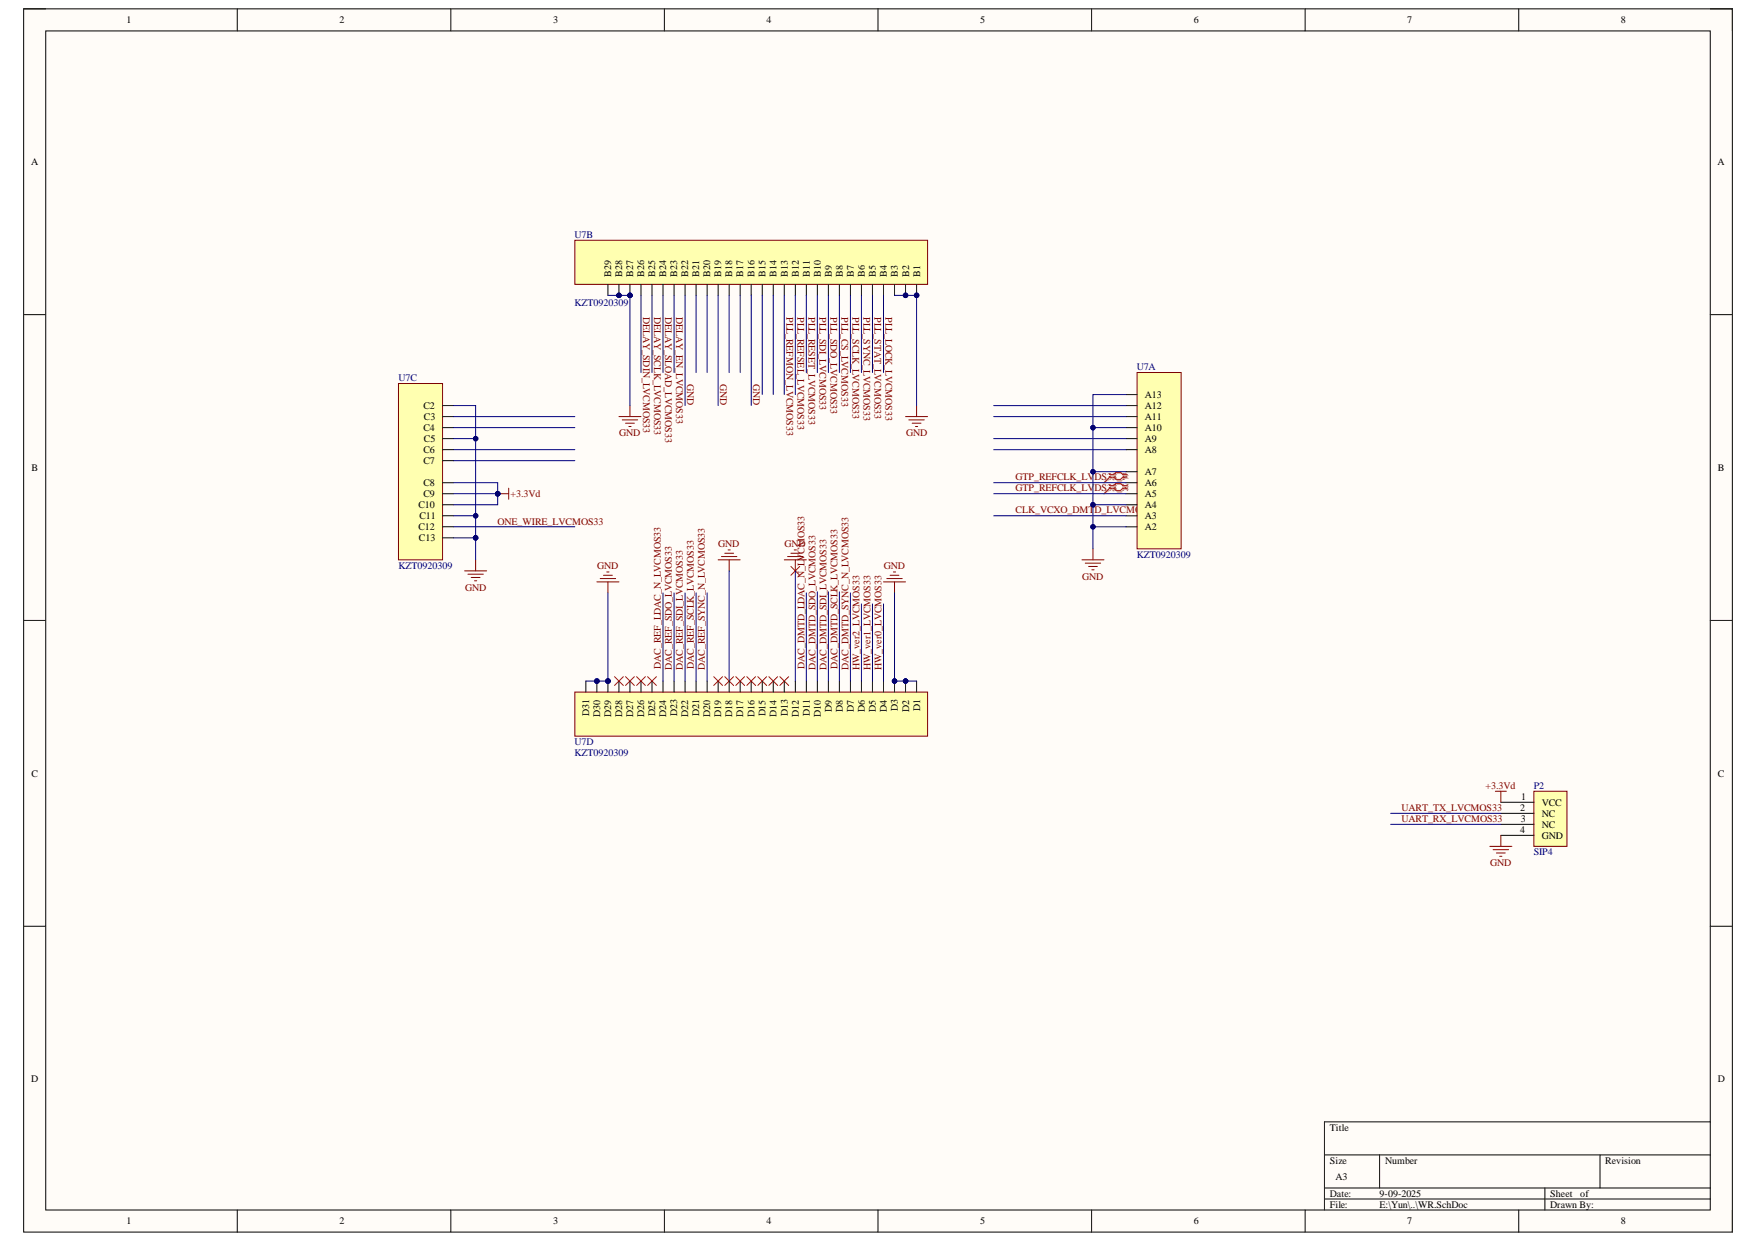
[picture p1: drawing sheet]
<svg xmlns="http://www.w3.org/2000/svg" width="297mm" height="210mm" viewBox="0 0 297 210" stroke-linecap="round" stroke-linejoin="round" font-family="sans-serif">
<defs><g id="words">
<g font-size="1.7">
<text x="21.4" y="3.9">1</text>
<text x="57.3" y="3.9">2</text>
<text x="93.5" y="3.9">3</text>
<text x="129.5" y="3.9">4</text>
<text x="165.6" y="3.9">5</text>
<text x="201.7" y="3.9">6</text>
<text x="237.7" y="3.9">7</text>
<text x="273.9" y="3.9">8</text>
<text x="5.2" y="27.9">A</text>
<text x="290.2" y="27.9">A</text>
<text x="103.3" y="46.7" transform="rotate(-90 103.3 46.7)">B29</text>
<text x="105.1" y="46.7" transform="rotate(-90 105.1 46.7)">B28</text>
<text x="107" y="46.7" transform="rotate(-90 107 46.7)">B27</text>
<text x="108.8" y="46.7" transform="rotate(-90 108.8 46.7)">B26</text>
<text x="110.7" y="46.7" transform="rotate(-90 110.7 46.7)">B25</text>
<text x="112.6" y="46.7" transform="rotate(-90 112.6 46.7)">B24</text>
<text x="114.4" y="46.7" transform="rotate(-90 114.4 46.7)">B23</text>
<text x="116.3" y="46.7" transform="rotate(-90 116.3 46.7)">B22</text>
<text x="118.2" y="46.7" transform="rotate(-90 118.2 46.7)">B21</text>
<text x="120" y="46.7" transform="rotate(-90 120 46.7)">B20</text>
<text x="121.9" y="46.7" transform="rotate(-90 121.9 46.7)">B19</text>
<text x="123.7" y="46.7" transform="rotate(-90 123.7 46.7)">B18</text>
<text x="125.6" y="46.7" transform="rotate(-90 125.6 46.7)">B17</text>
<text x="127.5" y="46.7" transform="rotate(-90 127.5 46.7)">B16</text>
<text x="129.3" y="46.7" transform="rotate(-90 129.3 46.7)">B15</text>
<text x="131.2" y="46.7" transform="rotate(-90 131.2 46.7)">B14</text>
<text x="133.1" y="46.7" transform="rotate(-90 133.1 46.7)">B13</text>
<text x="135" y="46.7" transform="rotate(-90 135 46.7)">B12</text>
<text x="136.8" y="46.7" transform="rotate(-90 136.8 46.7)">B11</text>
<text x="138.7" y="46.7" transform="rotate(-90 138.7 46.7)">B10</text>
<text x="140.6" y="46.7" transform="rotate(-90 140.6 46.7)">B9</text>
<text x="142.4" y="46.7" transform="rotate(-90 142.4 46.7)">B8</text>
<text x="144.3" y="46.7" transform="rotate(-90 144.3 46.7)">B7</text>
<text x="146.1" y="46.7" transform="rotate(-90 146.1 46.7)">B6</text>
<text x="148" y="46.7" transform="rotate(-90 148 46.7)">B5</text>
<text x="149.9" y="46.7" transform="rotate(-90 149.9 46.7)">B4</text>
<text x="151.7" y="46.7" transform="rotate(-90 151.7 46.7)">B3</text>
<text x="153.6" y="46.7" transform="rotate(-90 153.6 46.7)">B2</text>
<text x="155.4" y="46.7" transform="rotate(-90 155.4 46.7)">B1</text>
<text x="71.6" y="69">C2</text>
<text x="71.6" y="70.9">C3</text>
<text x="193.4" y="70.9">A11</text>
<text x="193.4" y="69">A12</text>
<text x="193.4" y="67.2">A13</text>
<text x="71.6" y="72.7">C4</text>
<text x="71.6" y="76.5">C6</text>
<text x="71.6" y="74.6">C5</text>
<text x="193.4" y="76.5">A8</text>
<text x="193.4" y="74.6">A9</text>
<text x="193.4" y="72.7">A10</text>
<text x="5.3" y="79.5">B</text>
<text x="71.6" y="78.3">C7</text>
<text x="71.6" y="82">C8</text>
<text x="71.6" y="83.9">C9</text>
<text x="193.4" y="83.9">A5</text>
<text x="193.4" y="82">A6</text>
<text x="193.4" y="80.2">A7</text>
<text x="290.3" y="79.5">B</text>
<text x="70.7" y="85.8">C10</text>
<text x="70.7" y="89.6">C12</text>
<text x="70.9" y="87.7">C11</text>
<text x="193.4" y="89.6">A2</text>
<text x="193.4" y="87.7">A3</text>
<text x="193.4" y="85.8">A4</text>
<text x="70.8" y="91.4">C13</text>
<text x="155.4" y="120" transform="rotate(-90 155.4 120)">D1</text>
<text x="99.5" y="120.8" transform="rotate(-90 99.5 120.8)">D31</text>
<text x="101.4" y="121" transform="rotate(-90 101.4 121)">D30</text>
<text x="103.3" y="121" transform="rotate(-90 103.3 121)">D29</text>
<text x="105.1" y="121" transform="rotate(-90 105.1 121)">D28</text>
<text x="107" y="121" transform="rotate(-90 107 121)">D27</text>
<text x="108.8" y="121" transform="rotate(-90 108.8 121)">D26</text>
<text x="110.7" y="120.9" transform="rotate(-90 110.7 120.9)">D25</text>
<text x="112.6" y="121" transform="rotate(-90 112.6 121)">D24</text>
<text x="114.4" y="120.9" transform="rotate(-90 114.4 120.9)">D23</text>
<text x="116.3" y="121" transform="rotate(-90 116.3 121)">D22</text>
<text x="118.2" y="120.8" transform="rotate(-90 118.2 120.8)">D21</text>
<text x="120" y="121" transform="rotate(-90 120 121)">D20</text>
<text x="121.9" y="121" transform="rotate(-90 121.9 121)">D19</text>
<text x="123.7" y="121" transform="rotate(-90 123.7 121)">D18</text>
<text x="125.6" y="121" transform="rotate(-90 125.6 121)">D17</text>
<text x="127.5" y="121" transform="rotate(-90 127.5 121)">D16</text>
<text x="129.3" y="120.9" transform="rotate(-90 129.3 120.9)">D15</text>
<text x="131.2" y="121" transform="rotate(-90 131.2 121)">D14</text>
<text x="133.1" y="120.9" transform="rotate(-90 133.1 120.9)">D13</text>
<text x="135" y="121" transform="rotate(-90 135 121)">D12</text>
<text x="136.8" y="120.8" transform="rotate(-90 136.8 120.8)">D11</text>
<text x="138.7" y="121" transform="rotate(-90 138.7 121)">D10</text>
<text x="140.6" y="120.2" transform="rotate(-90 140.6 120.2)">D9</text>
<text x="142.4" y="120.2" transform="rotate(-90 142.4 120.2)">D8</text>
<text x="144.3" y="120.2" transform="rotate(-90 144.3 120.2)">D7</text>
<text x="146.1" y="120.2" transform="rotate(-90 146.1 120.2)">D6</text>
<text x="148" y="120.2" transform="rotate(-90 148 120.2)">D5</text>
<text x="149.9" y="120.2" transform="rotate(-90 149.9 120.2)">D4</text>
<text x="151.7" y="120.1" transform="rotate(-90 151.7 120.1)">D3</text>
<text x="153.6" y="120.2" transform="rotate(-90 153.6 120.2)">D2</text>
<text x="5.3" y="131.1">C</text>
<text x="290.3" y="131.1">C</text>
<text x="256.9" y="137">2</text>
<text x="257" y="135.1">1</text>
<text x="260.5" y="136">VCC</text>
<text x="260.5" y="137.9">NC</text>
<text x="256.9" y="140.7">4</text>
<text x="256.9" y="138.8">3</text>
<text x="260.5" y="139.8">NC</text>
<text x="260.5" y="141.6">GND</text>
<text x="5.2" y="182.8">D</text>
<text x="290.3" y="182.8">D</text>
<text x="224.7" y="191">Title</text>
<text x="224.7" y="196.5">Size</text>
<text x="234" y="196.5">Number</text>
<text x="271.2" y="196.5">Revision</text>
<text x="224.7" y="202.1">Date:</text>
<text x="224.7" y="204">File:</text>
<text x="225.6" y="199.3">A3</text>
<text x="233.1" y="202.1">9-09-2025</text>
<text x="233.1" y="204">E:\Yun\..\WR.SchDoc</text>
<text x="261.9" y="202.1">Sheet</text>
<text x="261.9" y="204">Drawn By:</text>
<text x="267" y="202.1">of</text>
<text x="21.4" y="206.8">1</text>
<text x="57.3" y="206.8">2</text>
<text x="93.5" y="206.8">3</text>
<text x="129.5" y="206.8">4</text>
<text x="165.6" y="206.8">5</text>
<text x="201.7" y="206.8">6</text>
<text x="237.7" y="206.8">7</text>
<text x="273.9" y="206.8">8</text>
</g>
<g font-size="1.7" fill="#000080">
<text x="97.1" y="40.2">U7B</text>
<text x="97.1" y="51.7">KZT0920309</text>
<text x="67.3" y="64.4">U7C</text>
<text x="192.1" y="62.5">U7A</text>
<text x="192.1" y="94.2">KZT0920309</text>
<text x="67.3" y="96.1">KZT0920309</text>
<text x="97.1" y="125.8">U7D</text>
<text x="97.1" y="127.7">KZT0920309</text>
<text x="259.1" y="133.2">P2</text>
<text x="259.1" y="144.4">SIP4</text>
</g>
<g font-size="1.7" fill="#800000">
<text x="108.7" y="53.6" transform="rotate(90 108.7 53.6)">DELAY_SDIN_LVCMOS33</text>
<text x="110.5" y="53.6" transform="rotate(90 110.5 53.6)">DELAY_SCLK_LVCMOS33</text>
<text x="112.4" y="53.6" transform="rotate(90 112.4 53.6)">DELAY_SLOAD_LVCMOS33</text>
<text x="114.3" y="53.6" transform="rotate(90 114.3 53.6)">DELAY_EN_LVCMOS33</text>
<text x="132.9" y="53.6" transform="rotate(90 132.9 53.6)">PLL_REFMON_LVCMOS33</text>
<text x="134.7" y="53.6" transform="rotate(90 134.7 53.6)">PLL_REFSEL_LVCMOS33</text>
<text x="136.6" y="53.6" transform="rotate(90 136.6 53.6)">PLL_RESET_LVCMOS33</text>
<text x="138.5" y="53.6" transform="rotate(90 138.5 53.6)">PLL_SDI_LVCMOS33</text>
<text x="140.3" y="53.6" transform="rotate(90 140.3 53.6)">PLL_SDO_LVCMOS33</text>
<text x="142.2" y="53.6" transform="rotate(90 142.2 53.6)">PLL_CS_LVCMOS33</text>
<text x="144" y="53.6" transform="rotate(90 144 53.6)">PLL_SCLK_LVCMOS33</text>
<text x="145.9" y="53.6" transform="rotate(90 145.9 53.6)">PLL_SYNC_LVCMOS33</text>
<text x="147.8" y="53.6" transform="rotate(90 147.8 53.6)">PLL_STAT_LVCMOS33</text>
<text x="149.6" y="53.6" transform="rotate(90 149.6 53.6)">PLL_LOCK_LVCMOS33</text>
<text x="116.1" y="64.8" transform="rotate(90 116.1 64.8)">GND</text>
<text x="121.7" y="64.8" transform="rotate(90 121.7 64.8)">GND</text>
<text x="127.3" y="64.8" transform="rotate(90 127.3 64.8)">GND</text>
<text x="104.6" y="73.7">GND</text>
<text x="153.1" y="73.7">GND</text>
<text x="86.3" y="83.9">+3.3Vd</text>
<text x="171.6" y="81.1">GTP_REFCLK_LV</text>
<text x="171.6" y="83">GTP_REFCLK_LV</text>
<text x="185" y="81.1">DS33_P</text>
<text x="185" y="83">DS33_N</text>
<text x="84.1" y="88.6">ONE_WIRE_LVCMOS33</text>
<text x="171.6" y="86.7">CLK_VCXO_DMT</text>
<text x="185" y="86.7">D_LVCMOS33</text>
<text x="121.4" y="92.4">GND</text>
<text x="132.5" y="92.4">GND</text>
<text x="78.6" y="99.8">GND</text>
<text x="100.9" y="96.1">GND</text>
<text x="149.4" y="96.1">GND</text>
<text x="182.9" y="97.9">GND</text>
<text x="111.6" y="113" transform="rotate(-90 111.6 113)">DAC_REF_LDAC_N_LVCMOS33</text>
<text x="113.5" y="113.1" transform="rotate(-90 113.5 113.1)">DAC_REF_SDO_LVCMOS33</text>
<text x="115.4" y="113.1" transform="rotate(-90 115.4 113.1)">DAC_REF_SDI_LVCMOS33</text>
<text x="117.2" y="113" transform="rotate(-90 117.2 113)">DAC_REF_SCLK_LVCMOS33</text>
<text x="119.1" y="113.1" transform="rotate(-90 119.1 113.1)">DAC_REF_SYNC_N_LVCMOS33</text>
<text x="135.9" y="113" transform="rotate(-90 135.9 113)">DAC_DMTD_LDAC_N_LVCMOS33</text>
<text x="137.8" y="113.1" transform="rotate(-90 137.8 113.1)">DAC_DMTD_SDO_LVCMOS33</text>
<text x="139.6" y="113.1" transform="rotate(-90 139.6 113.1)">DAC_DMTD_SDI_LVCMOS33</text>
<text x="141.5" y="113" transform="rotate(-90 141.5 113)">DAC_DMTD_SCLK_LVCMOS33</text>
<text x="143.4" y="113.1" transform="rotate(-90 143.4 113.1)">DAC_DMTD_SYNC_N_LVCMOS33</text>
<text x="145.2" y="113.1" transform="rotate(-90 145.2 113.1)">HW_ver2_LVCMOS33</text>
<text x="147.1" y="113.1" transform="rotate(-90 147.1 113.1)">HW_ver1_LVCMOS33</text>
<text x="148.9" y="113.1" transform="rotate(-90 148.9 113.1)">HW_ver0_LVCMOS33</text>
<text x="236.8" y="137">UART_TX_LVCMOS33</text>
<text x="251" y="133.2">+3.3Vd</text>
<text x="236.8" y="138.8">UART_RX_LVCMOS33</text>
<text x="251.8" y="146.3">GND</text>
</g>
</g></defs>
<path d="M4 1.5h288.7v206.6h-288.7z" fill-rule="evenodd" fill="#fffcf8"/>
<path d="M4 1.5h288.7v206.6h-288.7z" fill="none" stroke="#000" stroke-width=".17"/>
<path d="M7.7 5.2h281.3v199.1h-281.3z" fill-rule="evenodd" fill="#fffcf8"/>
<g fill="none" stroke="#000" stroke-width=".17">
<path d="M4 1.5h3.7M7.7 5.2h281.3v199.1h-281.3zM40.1 1.5v3.7M76.2 1.5v3.7M112.3 1.5v3.7M148.3 1.5v3.7M184.4 1.5v3.7M220.5 1.5v3.7M256.6 1.5v3.7M289 1.5h3.7v3.7M4 53.1h3.7M289 53.1h3.7"/>
<path d="M4 104.8h3.7M289 104.8h3.7M4 156.4h3.7M289 156.4h3.7M223.8 195h65.2M233.1 195v5.6M270.3 195v5.6M289 189.4h-65.2v14.9M40.1 204.3v3.8M76.2 204.3v3.8M112.3 204.3v3.8M148.3 204.3v3.8"/>
<path d="M184.4 204.3v3.8M220.5 204.3v3.8M223.8 200.6h65.2M223.8 202.5h65.2M256.6 204.3v3.8M261 200.6v3.7M292.7 204.3v3.8"/>
</g>
<g fill="none" stroke="#800000" stroke-width=".17">
<path d="M104.6 70.4h3.7M105.1 70.9h2.6M105.7 71.5h1.5M106.3 72h.3M106.4 68.5v1.9M153 70.4h3.7M153.6 70.9h2.6M154.1 71.5h1.5M154.7 72h.4M154.9 68.5v1.9M78.5 96.4h3.7M79.1 97h2.6"/>
<path d="M79.6 97.5h1.5M80.2 98.1h.3M80.4 94.5v1.9M84.1 83.4h1.8M85.9 82.4v1.9M100.9 98.3h3.7M101.4 97.7h2.6M102 97.1h1.5M102.5 96.6h.4M102.7 98.3v1.8M149.3 98.3h3.7M149.8 97.7h2.6"/>
<path d="M150.4 97.1h1.5M151 96.6h.3M151.1 98.3v1.8M182.8 94.5h3.7M183.4 95.1h2.6M183.9 95.7h1.5M184.5 96.2h.4M184.7 92.7v1.8"/>
</g>
<g fill="none" stroke="#f00" stroke-width=".17">
<path d="M133.6 95.7l1.5 1.4M135.1 95.7l-1.5 1.4M187.5 80.1h.7l.4-.3h.7l.4 .3h.7M187.5 82h.7l.4-.4h.7l.4 .4h.7M190.4 80.6h-.7l-.4 .4h-.7l-.4-.4h-.7l-1 .9M190.4 82.4h-.7l-.4 .4h-.7l-.4-.4h-.7l-1 1M103.8 114.3l1.5 1.5M105.3 114.3l-1.5 1.5M105.7 114.3l1.5 1.5M107.2 114.3l-1.5 1.5M107.6 114.3l1.4 1.5M109 114.3l-1.4 1.5"/>
<path d="M109.4 114.3l1.5 1.5M110.9 114.3l-1.5 1.5M120.6 114.3l1.5 1.5M122.1 114.3l-1.5 1.5M122.5 114.3l1.5 1.5M124 114.3l-1.5 1.5M124.3 114.3l1.5 1.5M125.8 114.3l-1.5 1.5M126.2 114.3l1.5 1.5M127.7 114.3l-1.5 1.5M128 114.3l1.5 1.5M129.5 114.3l-1.5 1.5"/>
<path d="M129.9 114.3l1.5 1.5M131.4 114.3l-1.5 1.5M131.8 114.3l1.5 1.5M133.3 114.3l-1.5 1.5"/>
</g>
<path d="M187.7 80.3h.7l.4-.4h.7l.4 .4h.7M187.7 82.2h.7l.4-.4h.7l.4 .4h.7M190.6 80.8h-.7l-.4 .3h-.7l-.4-.3h-.7l-1.2 .7M190.6 82.6h-.7l-.4 .4h-.7l-.4-.4h-.7l-1.2 .8" fill="none" stroke="#d0a19e" stroke-width=".17"/>
<circle cx="84.1" cy="83.4" r=".37" fill="#000080"/>
<circle cx="84.1" cy="83.4" r=".37" fill="none" stroke="#000080" stroke-width=".17"/>
<path d="M121.3 94.5h3.8M121.9 94h2.6M122.5 93.4h1.5M123 92.9h.4M123.2 94.5v1.9M132.5 94.5h3.7M133.1 94h2.6M133.6 93.4h1.5M134.2 92.9h.4M134.4 94.5v1.9" fill="none" stroke="#800000" stroke-width=".17"/>
<path d="M259.2 133.6h5.6v9.3h-5.6z" fill-rule="evenodd" fill="#ffffb0"/>
<path d="M252.7 133.6h1.8M253.6 133.6v1.9M259.2 133.6h5.6v9.3h-5.6zM251.7 142.9h3.7M252.3 143.5h2.6M252.8 144h1.5M253.4 144.6h.4M253.6 141.1v1.8" fill="none" stroke="#800000" stroke-width=".17"/>
<path d="M253.6 135.5h5.6M253.6 137.3h5.6M253.6 139.2h5.6M253.6 141.1h5.6" fill="none" stroke="#000" stroke-width=".17"/>
<path d="M192.1 62.9h7.5v29.8h-7.5z" fill-rule="evenodd" fill="#ffffb0"/>
<path d="M192.1 62.9h7.5v29.8h-7.5z" fill="none" stroke="#800000" stroke-width=".17"/>
<path d="M190.3 79.7h1.8M190.3 75.9h1.8M190.3 74.1h1.8M190.3 72.2h1.8M190.3 70.4h1.8M190.3 68.5h1.8M190.3 66.6h1.8M190.3 89h1.8M190.3 87.1h1.8M190.3 85.2h1.8M190.3 83.4h1.8M190.3 81.5h1.8" fill="none" stroke="#000" stroke-width=".17"/>
<circle cx="154.9" cy="49.9" r=".37" fill="#000080"/>
<circle cx="154.9" cy="49.9" r=".37" fill="none" stroke="#000080" stroke-width=".17"/>
<circle cx="153" cy="49.9" r=".37" fill="#000080"/>
<circle cx="153" cy="49.9" r=".37" fill="none" stroke="#000080" stroke-width=".17"/>
<circle cx="106.4" cy="49.9" r=".37" fill="#000080"/>
<circle cx="106.4" cy="49.9" r=".37" fill="none" stroke="#000080" stroke-width=".17"/>
<circle cx="104.6" cy="49.9" r=".37" fill="#000080"/>
<circle cx="104.6" cy="49.9" r=".37" fill="none" stroke="#000080" stroke-width=".17"/>
<path d="M97.1 40.6h59.6v7.4h-59.6z" fill-rule="evenodd" fill="#ffffb0"/>
<path d="M97.1 40.6h59.6v7.4h-59.6z" fill="none" stroke="#800000" stroke-width=".17"/>
<path d="M154.9 48v1.9" fill="none" stroke="#000" stroke-width=".17"/>
<circle cx="154.9" cy="49.9" r=".37" fill="#000080"/>
<circle cx="154.9" cy="49.9" r=".37" fill="none" stroke="#000080" stroke-width=".17"/>
<path d="M153 48v1.9" fill="none" stroke="#000" stroke-width=".17"/>
<circle cx="153" cy="49.9" r=".37" fill="#000080"/>
<circle cx="153" cy="49.9" r=".37" fill="none" stroke="#000080" stroke-width=".17"/>
<g fill="none" stroke="#000" stroke-width=".17">
<path d="M106.4 48v1.9M108.3 48v1.9M110.2 48v1.9M112 48v1.9M113.9 48v1.9M115.8 48v1.9M117.6 48v1.9M119.5 48v1.9M121.3 48v1.9M123.2 48v1.9M125.1 48v1.9M126.9 48v1.9"/>
<path d="M128.8 48v1.9M130.7 48v1.9M132.5 48v1.9M134.4 48v1.9M136.2 48v1.9M138.1 48v1.9M140 48v1.9M141.8 48v1.9M143.7 48v1.9M145.6 48v1.9M147.4 48v1.9M149.3 48v1.9"/>
<path d="M151.1 48v1.9"/>
</g>
<circle cx="106.4" cy="49.9" r=".37" fill="#000080"/>
<circle cx="106.4" cy="49.9" r=".37" fill="none" stroke="#000080" stroke-width=".17"/>
<path d="M104.6 48v1.9" fill="none" stroke="#000" stroke-width=".17"/>
<circle cx="104.6" cy="49.9" r=".37" fill="#000080"/>
<circle cx="104.6" cy="49.9" r=".37" fill="none" stroke="#000080" stroke-width=".17"/>
<path d="M102.7 48v1.9" fill="none" stroke="#000" stroke-width=".17"/>
<path d="M67.3 64.8h7.5v29.7h-7.5z" fill-rule="evenodd" fill="#ffffb0"/>
<path d="M67.3 64.8h7.5v29.7h-7.5z" fill="none" stroke="#800000" stroke-width=".17"/>
<path d="M74.8 68.5h1.8M74.8 70.4h1.8M74.8 72.2h1.8M74.8 74.1h1.8M74.8 75.9h1.8M74.8 77.8h1.8M74.8 81.5h1.8M74.8 83.4h1.8M74.8 85.2h1.8M74.8 87.1h1.8M74.8 89h1.8M74.8 90.8h1.8" fill="none" stroke="#000" stroke-width=".17"/>
<circle cx="153" cy="115" r=".37" fill="#000080"/>
<circle cx="153" cy="115" r=".37" fill="none" stroke="#000080" stroke-width=".17"/>
<circle cx="151.1" cy="115" r=".37" fill="#000080"/>
<circle cx="151.1" cy="115" r=".37" fill="none" stroke="#000080" stroke-width=".17"/>
<circle cx="102.7" cy="115" r=".37" fill="#000080"/>
<circle cx="102.7" cy="115" r=".37" fill="none" stroke="#000080" stroke-width=".17"/>
<circle cx="100.9" cy="115" r=".37" fill="#000080"/>
<circle cx="100.9" cy="115" r=".37" fill="none" stroke="#000080" stroke-width=".17"/>
<path d="M97.1 116.9h59.6v7.4h-59.6z" fill-rule="evenodd" fill="#ffffb0"/>
<path d="M97.1 116.9h59.6v7.4h-59.6z" fill="none" stroke="#800000" stroke-width=".17"/>
<path d="M153 115v1.9M154.9 115v1.9" fill="none" stroke="#000" stroke-width=".17"/>
<circle cx="153" cy="115" r=".37" fill="#000080"/>
<circle cx="153" cy="115" r=".37" fill="none" stroke="#000080" stroke-width=".17"/>
<path d="M151.1 115v1.9" fill="none" stroke="#000" stroke-width=".17"/>
<circle cx="151.1" cy="115" r=".37" fill="#000080"/>
<circle cx="151.1" cy="115" r=".37" fill="none" stroke="#000080" stroke-width=".17"/>
<g fill="none" stroke="#000" stroke-width=".17">
<path d="M102.7 115v1.9M104.6 115v1.9M106.4 115v1.9M108.3 115v1.9M110.2 115v1.9M112 115v1.9M113.9 115v1.9M115.8 115v1.9M117.6 115v1.9M119.5 115v1.9M121.3 115v1.9M123.2 115v1.9"/>
<path d="M125.1 115v1.9M126.9 115v1.9M128.8 115v1.9M130.7 115v1.9M132.5 115v1.9M134.4 115v1.9M136.2 115v1.9M138.1 115v1.9M140 115v1.9M141.8 115v1.9M143.7 115v1.9M145.6 115v1.9"/>
<path d="M147.4 115v1.9M149.3 115v1.9"/>
</g>
<circle cx="102.7" cy="115" r=".37" fill="#000080"/>
<circle cx="102.7" cy="115" r=".37" fill="none" stroke="#000080" stroke-width=".17"/>
<path d="M100.9 115v1.9" fill="none" stroke="#000" stroke-width=".17"/>
<circle cx="100.9" cy="115" r=".37" fill="#000080"/>
<g fill="none" stroke="#000080" stroke-width=".17">
<path d="M141.8 49.9v13M76.6 68.5h3.8v5.6M112 100.1v14.9M113.9 100.1v14.9M115.8 100.1v14.9M117.6 100.1v14.9M136.2 100.1v14.9"/>
<circle cx="100.9" cy="115" r=".37"/>
</g>
<path d="M99 115v1.9" fill="none" stroke="#000" stroke-width=".17"/>
<circle cx="80.4" cy="74.1" r=".37" fill="#000080"/>
<g fill="none" stroke="#000080" stroke-width=".17">
<path d="M106.4 49.9v18.6M143.7 49.9v13M145.6 49.9v13M147.4 49.9v13"/>
<circle cx="80.4" cy="74.1" r=".37"/>
</g>
<circle cx="106.4" cy="49.9" r=".37" fill="#000080"/>
<g fill="none" stroke="#000080" stroke-width=".17">
<path d="M102.7 100.1v14.9"/>
<circle cx="106.4" cy="49.9" r=".37"/>
</g>
<circle cx="102.7" cy="115" r=".37" fill="#000080"/>
<g fill="none" stroke="#000080" stroke-width=".17">
<path d="M99 115h3.7"/>
<circle cx="102.7" cy="115" r=".37"/>
</g>
<circle cx="102.7" cy="115" r=".37" fill="#000080"/>
<circle cx="102.7" cy="115" r=".37" fill="none" stroke="#000080" stroke-width=".17"/>
<circle cx="100.9" cy="115" r=".37" fill="#000080"/>
<g fill="none" stroke="#000080" stroke-width=".17">
<path d="M151.1 100.1v14.9h3.8"/>
<circle cx="100.9" cy="115" r=".37"/>
</g>
<circle cx="153" cy="115" r=".37" fill="#000080"/>
<circle cx="153" cy="115" r=".37" fill="none" stroke="#000080" stroke-width=".17"/>
<circle cx="151.1" cy="115" r=".37" fill="#000080"/>
<g fill="none" stroke="#000080" stroke-width=".17">
<path d="M102.7 49.9h3.7"/>
<circle cx="151.1" cy="115" r=".37"/>
</g>
<circle cx="104.6" cy="49.9" r=".37" fill="#000080"/>
<circle cx="104.6" cy="49.9" r=".37" fill="none" stroke="#000080" stroke-width=".17"/>
<circle cx="106.4" cy="49.9" r=".37" fill="#000080"/>
<g fill="none" stroke="#000080" stroke-width=".17">
<path d="M167.9 68.5h22.4M167.9 70.4h22.4M167.9 74.1h22.4M167.9 75.9h22.4M76.6 89h20.5M76.6 87.1h3.8M167.9 81.5h22.4"/>
<circle cx="106.4" cy="49.9" r=".37"/>
</g>
<circle cx="80.4" cy="87.1" r=".37" fill="#000080"/>
<g fill="none" stroke="#000080" stroke-width=".17">
<path d="M76.6 83.4h7.5"/>
<circle cx="80.4" cy="87.1" r=".37"/>
</g>
<circle cx="84.1" cy="83.4" r=".37" fill="#000080"/>
<g fill="none" stroke="#000080" stroke-width=".17">
<path d="M76.6 81.5h7.5v1.9"/>
<circle cx="84.1" cy="83.4" r=".37"/>
</g>
<circle cx="84.1" cy="83.4" r=".37" fill="#000080"/>
<g fill="none" stroke="#000080" stroke-width=".17">
<path d="M136.2 49.9v13M138.1 49.9v13M140 49.9v13M76.6 77.8h20.5M76.6 75.9h20.5M76.6 72.2h20.5M76.6 70.4h20.5M138.1 99.9v15.1M140 99.9v15.1M141.8 99.9v15.1M167.9 83.4h22.4M167.9 87.1h22.4"/>
<path d="M184.7 89h5.6"/>
<circle cx="84.1" cy="83.4" r=".37"/>
</g>
<circle cx="184.7" cy="89" r=".37" fill="#000080"/>
<g fill="none" stroke="#000080" stroke-width=".17">
<path d="M184.7 85.2h5.6"/>
<circle cx="184.7" cy="89" r=".37"/>
</g>
<circle cx="184.7" cy="85.2" r=".37" fill="#000080"/>
<g fill="none" stroke="#000080" stroke-width=".17">
<path d="M184.7 72.2h5.6"/>
<circle cx="184.7" cy="85.2" r=".37"/>
</g>
<circle cx="184.7" cy="72.2" r=".37" fill="#000080"/>
<g fill="none" stroke="#000080" stroke-width=".17">
<path d="M151.1 49.9h3.8v18.6"/>
<circle cx="184.7" cy="72.2" r=".37"/>
</g>
<circle cx="153" cy="49.9" r=".37" fill="#000080"/>
<circle cx="153" cy="49.9" r=".37" fill="none" stroke="#000080" stroke-width=".17"/>
<circle cx="154.9" cy="49.9" r=".37" fill="#000080"/>
<g fill="none" stroke="#000080" stroke-width=".17">
<path d="M149.3 49.9v13M76.6 90.8h3.8M147.4 102v13"/>
<circle cx="154.9" cy="49.9" r=".37"/>
</g>
<circle cx="80.4" cy="90.8" r=".37" fill="#000080"/>
<g fill="none" stroke="#000080" stroke-width=".17">
<path d="M80.4 90.8v3.7"/>
<circle cx="80.4" cy="90.8" r=".37"/>
</g>
<circle cx="80.4" cy="90.8" r=".37" fill="#000080"/>
<g fill="none" stroke="#000080" stroke-width=".17">
<path d="M108.3 49.9v13M110.2 49.9v13M112 49.9v13M113.9 49.9v13M115.8 49.9v18.6M117.6 49.9v13M119.5 49.9v13M121.3 49.9v18.6M123.2 49.9v13M125.1 49.9v13M126.9 49.9v18.6M128.8 49.9v16.7"/>
<path d="M130.7 49.9v16.7M132.5 49.9v16.7M134.4 49.9v16.7M84.1 83.4v1.8h-7.5M119.5 100.1v14.9M143.7 100.1v14.9"/>
<circle cx="80.4" cy="90.8" r=".37"/>
</g>
<circle cx="84.1" cy="83.4" r=".37" fill="#000080"/>
<g fill="none" stroke="#000080" stroke-width=".17">
<path d="M76.6 74.1h3.8v16.7M123.2 96.4v18.6M134.4 96.4v18.6M145.6 102v13M149.3 102v13"/>
<circle cx="84.1" cy="83.4" r=".37"/>
</g>
<circle cx="80.4" cy="90.8" r=".37" fill="#000080"/>
<circle cx="80.4" cy="90.8" r=".37" fill="none" stroke="#000080" stroke-width=".17"/>
<circle cx="80.4" cy="87.1" r=".37" fill="#000080"/>
<circle cx="80.4" cy="87.1" r=".37" fill="none" stroke="#000080" stroke-width=".17"/>
<circle cx="80.4" cy="74.1" r=".37" fill="#000080"/>
<g fill="none" stroke="#000080" stroke-width=".17">
<path d="M190.3 79.7h-5.6v13"/>
<circle cx="80.4" cy="74.1" r=".37"/>
</g>
<circle cx="184.7" cy="89" r=".37" fill="#000080"/>
<circle cx="184.7" cy="89" r=".37" fill="none" stroke="#000080" stroke-width=".17"/>
<circle cx="184.7" cy="85.2" r=".37" fill="#000080"/>
<circle cx="184.7" cy="85.2" r=".37" fill="none" stroke="#000080" stroke-width=".17"/>
<circle cx="184.7" cy="79.7" r=".37" fill="#000080"/>
<g fill="none" stroke="#000080" stroke-width=".17">
<path d="M190.3 66.6h-5.6v13.1"/>
<circle cx="184.7" cy="79.7" r=".37"/>
</g>
<circle cx="184.7" cy="79.7" r=".37" fill="#000080"/>
<circle cx="184.7" cy="79.7" r=".37" fill="none" stroke="#000080" stroke-width=".17"/>
<circle cx="184.7" cy="72.2" r=".37" fill="#000080"/>
<g fill="none" stroke="#000080" stroke-width=".17">
<path d="M235 137.3h18.6M235 139.2h18.6"/>
<circle cx="184.7" cy="72.2" r=".37"/>
</g>
<use href="#words"/>
</svg>
